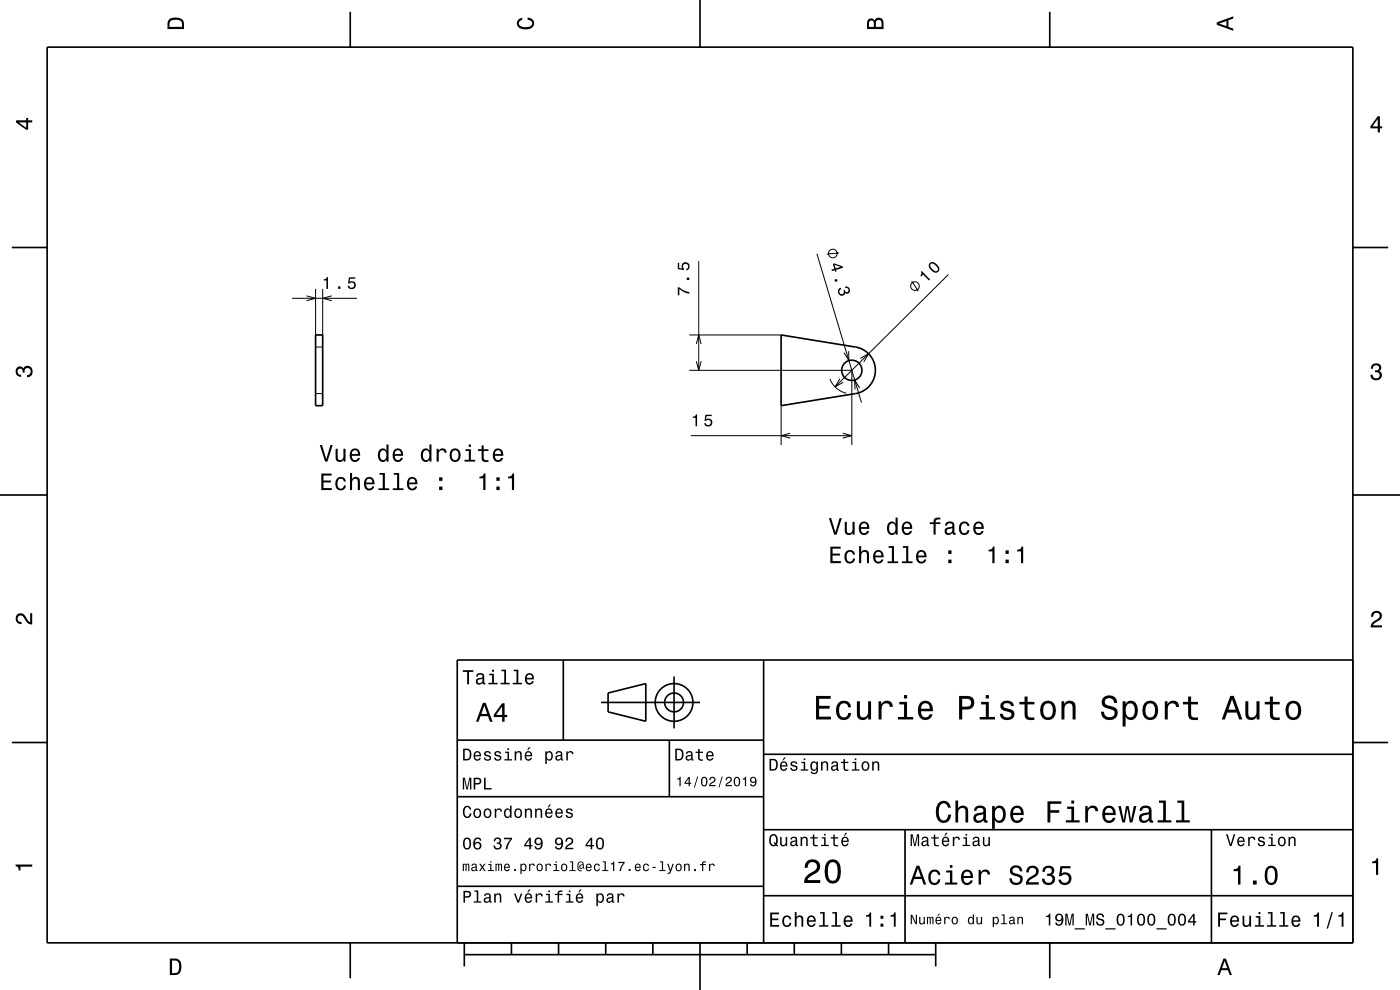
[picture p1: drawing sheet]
<svg xmlns="http://www.w3.org/2000/svg" width="297mm" height="210mm" viewBox="0 0 297 210" stroke-linecap="round" stroke-linejoin="round" font-family="sans-serif">
<g fill="none" stroke="#000" stroke-width=".21">
<path d="M148.2 55.4v23.2M173.3 53.8l9.5 31.6M177.9 53.7l-2.5 .2M193.4 59.6l1.4 2.2M201.2 58.2l-24 23.9M62 63.3h13.7M65 62.8l2 .5-2 .5M67 61.3v10.3M67 73.6h1.5M68.5 61.3v10.3M70.4 62.8l-1.9 .5 1.9 .5M146.2 78.6h34.5v15.8"/>
<path d="M146.2 71.1h19.5M147.7 76.6l.5 2 .5-2M147.7 73l.5-1.9 .5 1.9M180 74.5l.1 2-1.1-1.7M182.5 76l1.8-1-1.1 1.8M67 83.5h1.5M146.5 92.4h34.2M165.7 86.1v8.3M167.6 91.9l-1.9 .5 1.9 .5M176.1 80.4a5 5 0 0 0 3.4 3M178.2 80.3l-1 1.8 1.7-1M178.8 91.9l1.9 .5-1.9 .5"/>
<path d="M182.4 82.3l-1.1-1.7 .1 2"/>
<circle cx="176.7" cy="53.8" r=".92"/>
<circle cx="194.1" cy="60.7" r=".92"/>
</g>
<g fill="none" stroke="#000" stroke-width=".35">
<path d="M10 10h277v190h-277zM74.3 2.5v7.5M148.5 0v10M222.7 2.5v7.5M2.5 52.5h7.5M287 52.5h7.5M67 71.1h1.5v15h-1.5zM165.7 71.1l15.8 2.5a5 5 0 0 1 4.2 5 5 5 0 0 1-4.2 4.9l-15.8 2.6zM0 105h10M287 105h10M119.5 140v17M162 140v60"/>
<path d="M287 140h-190v60M2.5 157.5h7.5M97 157h65M127.5 149h21M129 147l8-2v8l-8-2zM142 157v12M143 143.5v11M287 157.5h7.5M97 169h65M162 176h125M162 160h125M192 176v24"/>
<path d="M257 176v24M97 188h65M162 190h125M74.3 200v7.5M98.5 202.5h100M98.5 200v5M108.5 200v2.5M118.5 200v2.5M128.5 200v2.5M138.5 200v2.5M148.5 200v10M158.5 200v2.5"/>
<path d="M168.5 200v2.5M178.5 200v2.5M188.5 200v2.5M198.5 200v5M222.7 200v7.5"/>
<circle cx="180.7" cy="78.6" r="2.15"/>
<circle cx="143" cy="149" r="2"/>
<circle cx="143" cy="149" r="4"/>
</g>
<g fill="#000">
<path d="M36 4a2.18 2.18 0 0 0-.5 2.2h3.5v-1.2a1.43 1.43 0 0 0-1.7-1.3zM36.3 4.4a2.15 2.15 0 0 1 2.2 .3l.1 1h-2.6v-1z" fill-rule="evenodd"/>
<path d="M109.9 4.2l.9-.4v.4a.7 .7 0 0 0-.7 .5 .7 .7 0 0 0 .3 .8 1.7 1.7 0 0 0 2.5-.5 .9 .9 0 0 0-1-.8v-.5a1.24 1.24 0 0 1 1.4 1.1 1.24 1.24 0 0 1-1 1.4 2.22 2.22 0 0 1-2.5-.7l-.2-.5z" fill-rule="evenodd"/>
<path d="M184.2 4.2l-.3 .7v1.3h3.5v-1.3a.98 .98 0 0 0-.7-1.1 .98 .98 0 0 0-1.2 .6 .84 .84 0 0 0-1.3-.2zM184.5 4.5a.54 .54 0 0 1 .6-.1 .54 .54 0 0 1 .3 .6v.7h-1zM185.9 4.4a.62 .62 0 0 1 .8-.1 .62 .62 0 0 1 .3 .6v.8h-1.2z" fill-rule="evenodd"/>
<path d="M258.1 4.7v.6l3.5 1.2v-.4l-1-.4v-1.4l1-.4v-.4zM258.6 5l1.6-.5v1z" fill-rule="evenodd"/>
<path d="M3.4 25.5v.5l2.1 1.5h.5v-1.5h.8v-.5h-.8v-.5h-.4v.5zM4 26h1.6v1.1z" fill-rule="evenodd"/>
<path d="M292.3 24.7l-1.6 2.1v.4h1.6v.9h.4v-.9h.5v-.4h-.5v-2.1zM292.3 25.2v1.6h-1.1z" fill-rule="evenodd"/>
<path d="M176.7 56l.3 1-.6 .2 .1 .3 .6-.2 .1 .4 .3-.1-.1-.4 1.4-.4-.1-.3-1.7-.6zM177 56.2l1.3 .4-1 .3zM177 59.3l.2 .5 .5-.2-.2-.4zM178 61.2a.83 .83 0 0 0 0 1.3 .83 .83 0 0 0 1.3-.4 .72 .72 0 0 0 1-.2 .72 .72 0 0 0-.4-1l-.7-.1 .1 .3a.44 .44 0 0 1 .6 .1 .44 .44 0 0 1 0 .6 .44 .44 0 0 1-.6 0l-.1-.3-.3 .1a.52 .52 0 0 1-.1 .7 .52 .52 0 0 1-.7-.1 .52 .52 0 0 1 .1-.8l.3-.1-.1-.3z" fill-rule="evenodd"/>
<path d="M195.5 57.5l-.1 .2a.55 .55 0 0 1-.2 .8l.2 .2 .4-.5 1.3 1.3 .2-.2zM197.2 55.8a1.44 1.44 0 0 0 1.5 2 .81 .81 0 0 0 .4-1.3l-.3-.4a1.08 1.08 0 0 0-1.6-.3zM197.5 56l.2-.1a1.71 1.71 0 0 1 1.3 1.3l-.4 .3a1.7 1.7 0 0 1-1.3-1.3z" fill-rule="evenodd"/>
<path d="M68.7 59.2v.3h.5v1.8h.4v-2.5h-.3a.55 .55 0 0 1-.6 .4zM71.7 60.7v.6h.5v-.6zM74 58.8l-.2 1.4h.3a.57 .57 0 0 1 .9-.2 .57 .57 0 0 1-.1 .9 .57 .57 0 0 1-.8-.3h-.3a.86 .86 0 0 0 1 .8 .86 .86 0 0 0 .6-1.2 .86 .86 0 0 0-1.2-.4l.1-.7h1.1v-.3z" fill-rule="evenodd"/>
<path d="M143.8 60.9v1.7h.3v-1.3a3.7 3.7 0 0 0 2.1 1v-.4a3.8 3.8 0 0 1-2.1-1zM145.7 58.9v.5h.5v-.5zM143.8 55.8v1.3l1.3 .2v-.3a.57 .57 0 0 1-.1-.9 .57 .57 0 0 1 .8 .1 .57 .57 0 0 1-.2 .8v.4a.86 .86 0 0 0 .7-1.1 .86 .86 0 0 0-1.1-.6 .86 .86 0 0 0-.4 1.3l-.7-.1v-1.1z" fill-rule="evenodd"/>
<path d="M291.1 77.4a1.08 1.08 0 0 1 1.4-.2 1.08 1.08 0 0 1 .4 1.2l-.3 .3a1.06 1.06 0 0 1 .5 1.3 1.06 1.06 0 0 1-1.2 .7 1.1 1.1 0 0 1-1.2-1.2h.5a.71 .71 0 0 0 1 .8 .71 .71 0 0 0 .1-1.3h-.6v-.4a.61 .61 0 0 0 .8-.3 .61 .61 0 0 0-.2-.8 .61 .61 0 0 0-.9 .2l-.1 .5h-.5z" fill-rule="evenodd"/>
<path d="M3.6 78a.86 .86 0 0 1 1.4 .2 1.06 1.06 0 0 1 1.2-.6 1.06 1.06 0 0 1 .7 1.2 1.1 1.1 0 0 1-1.2 1.2v-.4a.71 .71 0 0 0 .8-1 .71 .71 0 0 0-1.3-.1v.6h-.4a.61 .61 0 0 0-.3-.8 .61 .61 0 0 0-.8 .2 .61 .61 0 0 0 .2 .8l.6 .2v.4a1.15 1.15 0 0 1-1.2-.6 1.15 1.15 0 0 1 .3-1.3z" fill-rule="evenodd"/>
<path d="M67.8 94.4l1.2 3.5h.5l1.1-3.5h-.5l-.9 3-.9-3zM71.2 95.2v1.8a.89 .89 0 0 0 .6 1 .89 .89 0 0 0 1.1-.5v.4h.4v-2.7h-.4v1.6a.65 .65 0 0 1-.4 .7 .65 .65 0 0 1-.8-.3l-.1-2zM74.5 95.5a1.54 1.54 0 0 0 .8 2.5 1.06 1.06 0 0 0 1.1-.9h-.5l-.2 .4-.4 .1a.76 .76 0 0 1-.7-.9h1.8a1.16 1.16 0 0 0-.5-1.4 1.16 1.16 0 0 0-1.4 .2zM74.8 95.7a.66 .66 0 0 1 .8-.1 .66 .66 0 0 1 .4 .7h-1.4zM80.4 95.5a1.57 1.57 0 0 0 .8 2.5l.5-.1 .3-.4v.4h.4v-3.6h-.4v1.3a.89 .89 0 0 0-1.6-.1zM80.8 95.8a.62 .62 0 0 1 .7-.3 .62 .62 0 0 1 .4 .6 1.12 1.12 0 0 1-.6 1.5 1.19 1.19 0 0 1-.5-1.8zM83.6 95.5a1.54 1.54 0 0 0 .8 2.5 1.06 1.06 0 0 0 1.1-.9h-.5l-.2 .4-.4 .1a.76 .76 0 0 1-.7-.9h1.8a1.16 1.16 0 0 0-.5-1.4 1.16 1.16 0 0 0-1.4 .2zM83.9 95.7a.66 .66 0 0 1 .8-.1 .66 .66 0 0 1 .4 .7h-1.4zM89.6 95.5a1.58 1.58 0 0 0 .7 2.5l.5-.1 .3-.4v.4h.4v-3.6h-.4v1.3a.89 .89 0 0 0-1.5-.1zM89.9 95.8a.62 .62 0 0 1 .7-.3 .62 .62 0 0 1 .4 .6 1.12 1.12 0 0 1-.6 1.5 1.19 1.19 0 0 1-.5-1.8zM92.6 95.2v2.7h.5v-1.5a.67 .67 0 0 1 .3-.8 .67 .67 0 0 1 .9 .2v.2h.4a.89 .89 0 0 0-.6-.9 .89 .89 0 0 0-1.1 .5v-.4zM95.7 95.5a1.53 1.53 0 0 0 .8 2.5 1.48 1.48 0 0 0 1.2-1.4 1.48 1.48 0 0 0-1.2-1.5l-.4 .1zM96 95.8a.67 .67 0 0 1 .7-.3 .67 .67 0 0 1 .5 .6 1.11 1.11 0 0 1-.7 1.5 1.17 1.17 0 0 1-.5-1.8zM98.8 95.3v.4h.6v1.8h-.9v.4h2.3v-.4h-.9v-2.2zM99.4 94.3v.5h.5v-.5zM102.2 94.5v.8h-.8v.4h.8v1.8a1.05 1.05 0 0 0 1.4 .5v-.4a.68 .68 0 0 1-1-.4v-1.5h1v-.4h-1v-.8zM104.8 95.5a1.54 1.54 0 0 0 .8 2.5 1.06 1.06 0 0 0 1.1-.9h-.4l-.2 .4-.4 .1a.76 .76 0 0 1-.7-.9h1.8a1.16 1.16 0 0 0-.5-1.4 1.16 1.16 0 0 0-1.5 .2zM105.2 95.7a.66 .66 0 0 1 .8-.1 .66 .66 0 0 1 .3 .7h-1.3z" fill-rule="evenodd"/>
<path d="M147 88.4v.2h.5v1.8h.4v-2.5h-.3a.55 .55 0 0 1-.6 .5zM149.7 88l-.2 1.3h.3a.57 .57 0 0 1 .8-.2 .57 .57 0 0 1 0 .9 .57 .57 0 0 1-.9-.2h-.3a.86 .86 0 0 0 1.1 .7 .86 .86 0 0 0 .5-1.2 .86 .86 0 0 0-1.2-.4l.1-.6h1.1v-.3z" fill-rule="evenodd"/>
<path d="M68.2 100.5v3.5h2.2v-.5h-1.8v-1.2h1.6v-.4h-1.6v-1h1.7v-.4zM71.4 101.5a1.53 1.53 0 0 0 .9 2.6 1.07 1.07 0 0 0 1.1-1.1h-.4a.67 .67 0 0 1-.7 .7 .67 .67 0 0 1-.7-.6 1.11 1.11 0 0 1 .7-1.6 .6 .6 0 0 1 .6 .6h.5a1.09 1.09 0 0 0-.8-.9 1.09 1.09 0 0 0-1.2 .3zM74.2 100.3v3.7h.5v-1.6a.64 .64 0 0 1 .4-.8 .64 .64 0 0 1 .8 .4v2h.5v-1.8a.88 .88 0 0 0-.7-1 .88 .88 0 0 0-1 .4v-1.3zM77.5 101.5a1.54 1.54 0 0 0 .8 2.6 1.06 1.06 0 0 0 1.1-.9h-.4l-.3 .3-.3 .2a.76 .76 0 0 1-.7-1h1.7a1.16 1.16 0 0 0-.4-1.3 1.16 1.16 0 0 0-1.5 .1zM77.9 101.8a.66 .66 0 0 1 .8-.2 .66 .66 0 0 1 .3 .8h-1.3zM80.5 100.3v.4h.7v2.9h-.9v.4h2.3v-.4h-1v-3.3zM83.5 100.3v.4h.7v2.9h-.9v.4h2.3v-.4h-.9v-3.3zM86.6 101.5a1.54 1.54 0 0 0 .8 2.6 1.06 1.06 0 0 0 1.1-.9h-.4l-.3 .3-.3 .2a.76 .76 0 0 1-.7-1h1.8a1.16 1.16 0 0 0-.5-1.3 1.16 1.16 0 0 0-1.5 .1zM87 101.8a.66 .66 0 0 1 .8-.2 .66 .66 0 0 1 .3 .8h-1.3zM93.2 103.2v.8h.7v-.8zM93.2 101.2v.8h.7v-.8z" fill-rule="evenodd"/>
<path d="M101.7 101.1v.4h.8v2.5h.5v-3.6h-.4a.77 .77 0 0 1-.9 .7zM105.3 103.2v.8h.7v-.8zM105.3 101.2v.8h.7v-.8zM107.8 101.1v.4h.8v2.5h.5v-3.6h-.4a.77 .77 0 0 1-.9 .7z" fill-rule="evenodd"/>
<path d="M176.2 116v3.5h2.2v-.5h-1.8v-1.2h1.6v-.4h-1.6v-1h1.7v-.4zM179.4 117a1.53 1.53 0 0 0 .9 2.6 1.06 1.06 0 0 0 1.1-1.1h-.4a.67 .67 0 0 1-.7 .7 .67 .67 0 0 1-.7-.6 1.11 1.11 0 0 1 .7-1.6 .59 .59 0 0 1 .6 .6h.5a1.09 1.09 0 0 0-.8-.9 1.09 1.09 0 0 0-1.2 .3zM182.3 115.8v3.7h.4v-1.6a.63 .63 0 0 1 .4-.8 .63 .63 0 0 1 .8 .4v2h.5v-1.8a.88 .88 0 0 0-.6-1 .88 .88 0 0 0-1.1 .4v-1.3zM185.5 117a1.54 1.54 0 0 0 .8 2.6 1.07 1.07 0 0 0 1.1-.9h-.4l-.3 .3-.3 .2a.76 .76 0 0 1-.7-1h1.8a1.17 1.17 0 0 0-.5-1.3 1.17 1.17 0 0 0-1.5 .1zM185.9 117.3a.66 .66 0 0 1 .8-.2 .66 .66 0 0 1 .3 .8h-1.3zM188.5 115.8v.4h.7v2.9h-.9v.4h2.3v-.4h-1v-3.3zM191.5 115.8v.4h.7v2.9h-.9v.4h2.3v-.4h-.9v-3.3zM194.6 117a1.54 1.54 0 0 0 .8 2.6 1.07 1.07 0 0 0 1.1-.9h-.4l-.2 .3-.4 .2a.76 .76 0 0 1-.7-1h1.8a1.17 1.17 0 0 0-.5-1.3 1.17 1.17 0 0 0-1.5 .1zM195 117.3a.66 .66 0 0 1 .8-.2 .66 .66 0 0 1 .3 .8h-1.3zM201.2 118.7v.8h.7v-.8zM201.2 116.7v.8h.7v-.8z" fill-rule="evenodd"/>
<path d="M175.8 109.9l1.2 3.5h.5l1.1-3.5h-.5l-.9 3-.9-3zM179.2 110.7v1.8a.89 .89 0 0 0 .6 1 .89 .89 0 0 0 1.1-.5v.4h.4v-2.7h-.4v1.6a.65 .65 0 0 1-.4 .7 .65 .65 0 0 1-.8-.3l-.1-2zM182.5 111a1.54 1.54 0 0 0 .8 2.5 1.07 1.07 0 0 0 1.1-.9h-.5l-.2 .4-.4 .1a.76 .76 0 0 1-.7-.9h1.8a1.16 1.16 0 0 0-.5-1.4 1.16 1.16 0 0 0-1.4 .2zM182.8 111.2a.66 .66 0 0 1 .8-.1 .66 .66 0 0 1 .4 .7h-1.4zM188.5 111a1.57 1.57 0 0 0 .7 2.5l.5-.1 .3-.4v.4h.4v-3.6h-.4v1.3a.89 .89 0 0 0-1.5-.1zM188.8 111.3a.62 .62 0 0 1 .7-.3 .62 .62 0 0 1 .4 .6 1.12 1.12 0 0 1-.6 1.5 1.19 1.19 0 0 1-.5-1.8zM191.6 111a1.55 1.55 0 0 0 .8 2.5 1.07 1.07 0 0 0 1.1-.9h-.5l-.2 .4-.4 .1a.76 .76 0 0 1-.7-.9h1.8a1.17 1.17 0 0 0-.5-1.4 1.17 1.17 0 0 0-1.4 .2zM191.9 111.2a.66 .66 0 0 1 .8-.1 .66 .66 0 0 1 .4 .7h-1.4zM197.2 110.8v.4h.8v2.2h.5v-2.2h1v-.4h-1v-.4l.3-.2h.7v-.4a1.04 1.04 0 0 0-1.5 .7v.3zM200.8 110.8l-.3 .7h.4a.55 .55 0 0 1 .7-.5 .55 .55 0 0 1 .3 .7l-.2 .1a1 1 0 0 0-1 .2 1 1 0 0 0-.3 1 .93 .93 0 0 0 1.7 .1l.1 .3h.5v-.3l-.2-.1v-1.6a1.02 1.02 0 0 0-.7-.8 1.02 1.02 0 0 0-1 .2zM200.9 112.4l1.1-.4a.77 .77 0 0 1-.2 .9 .77 .77 0 0 1-.9 .1zM203.7 111a1.53 1.53 0 0 0 .9 2.5 1.07 1.07 0 0 0 1.1-1.1h-.5a.67 .67 0 0 1-.6 .7 .67 .67 0 0 1-.7-.6 1.11 1.11 0 0 1 .7-1.5 .59 .59 0 0 1 .6 .6h.5a1.09 1.09 0 0 0-.8-1 1.09 1.09 0 0 0-1.2 .4zM206.8 111a1.55 1.55 0 0 0 .8 2.5 1.07 1.07 0 0 0 1.1-.9h-.5l-.2 .4-.4 .1a.76 .76 0 0 1-.7-.9h1.8a1.17 1.17 0 0 0-.5-1.4 1.17 1.17 0 0 0-1.4 .2zM207.1 111.2a.66 .66 0 0 1 .8-.1 .66 .66 0 0 1 .3 .7h-1.3z" fill-rule="evenodd"/>
<path d="M209.7 116.6v.4h.8v2.5h.5v-3.6h-.4a.77 .77 0 0 1-.9 .7zM213.3 118.7v.8h.7v-.8zM213.3 116.7v.8h.7v-.8zM215.8 116.6v.4h.8v2.5h.5v-3.6h-.4a.78 .78 0 0 1-.9 .7z" fill-rule="evenodd"/>
<path d="M3.6 130.4a1.22 1.22 0 0 1 2 .7l.4 .6 .4 .3v-1.9h.4v2.4a1.8 1.8 0 0 1-1.7-1.4 .71 .71 0 0 0-.9-.5 .71 .71 0 0 0-.5 .8 .71 .71 0 0 0 .9 .5v.5a1.18 1.18 0 0 1-1.2-.7 1.18 1.18 0 0 1 .2-1.3z" fill-rule="evenodd"/>
<path d="M291.2 129.9a1.18 1.18 0 0 1 1.9 .3 1.18 1.18 0 0 1-1 1.7l-.5 .3-.3 .5h1.9v.4h-2.4a1.8 1.8 0 0 1 1.4-1.8 .71 .71 0 0 0 .5-.8 .71 .71 0 0 0-.9-.5 .71 .71 0 0 0-.5 .8h-.4z" fill-rule="evenodd"/>
<path d="M98.2 158.8v2.5h.9a1.37 1.37 0 0 0 .7-2.2 1.56 1.56 0 0 0-1.6-.3zM98.6 159.1a.98 .98 0 0 1 1.1 .7 .98 .98 0 0 1-.6 1.2h-.5zM100.7 159.6a1.04 1.04 0 0 0-.2 1.2 1.04 1.04 0 0 0 1 .5l.5-.5h-.3l-.4 .3a.54 .54 0 0 1-.5-.7h1.3a.83 .83 0 0 0-.4-.9 .83 .83 0 0 0-1 .1zM100.9 159.7l.2-.1a.47 .47 0 0 1 .5 .1 .47 .47 0 0 1 .1 .5h-.9zM102.9 159.5l-.2 .1a.69 .69 0 0 0 .9 .9l.2 .1a.43 .43 0 0 1-.4 .5 .43 .43 0 0 1-.4-.4h-.3a.74 .74 0 0 0 .9 .7 .74 .74 0 0 0 .5-1l-1-.4a.38 .38 0 0 1 .3-.5 .38 .38 0 0 1 .4 .4h.3a.78 .78 0 0 0-1.2-.4zM105.1 159.5l-.2 .1a.69 .69 0 0 0 .9 .9l.2 .1a.43 .43 0 0 1-.4 .5 .43 .43 0 0 1-.5-.4h-.3a.74 .74 0 0 0 .9 .7 .74 .74 0 0 0 .5-1l-.9-.4a.38 .38 0 0 1 .3-.5 .38 .38 0 0 1 .4 .4h.3a.77 .77 0 0 0-1.2-.4zM107.2 159.4v.3h.5v1.3h-.7v.3h1.6v-.3h-.6v-1.6zM107.7 158.7v.4h.3v-.4zM109.2 159.4v1.9h.3v-1.1a.45 .45 0 0 1 .4-.6 .45 .45 0 0 1 .5 .5v1.2h.3v-1.3a.63 .63 0 0 0-.5-.7 .63 .63 0 0 0-.7 .4v-.3zM112.2 158.5l-.4 .6h.3l.5-.6zM111.5 159.6a1.04 1.04 0 0 0-.2 1.2 1.04 1.04 0 0 0 1.1 .5l.5-.5h-.3l-.5 .3a.54 .54 0 0 1-.5-.7h1.3a.83 .83 0 0 0-.4-.9 .83 .83 0 0 0-1 .1zM111.8 159.7l.1-.1a.48 .48 0 0 1 .5 .1 .48 .48 0 0 1 .2 .5h-1zM115.7 159.4v2.7h.3v-1.1a.66 .66 0 0 0 .7 .4 .66 .66 0 0 0 .5-.6 .91 .91 0 0 0 0-1.1 .91 .91 0 0 0-1-.3l-.2 .3v-.3zM116.1 159.8a.45 .45 0 0 1 .5-.2 .45 .45 0 0 1 .3 .4 .65 .65 0 0 1 .1 .8 .65 .65 0 0 1-.7 .2 .98 .98 0 0 1-.2-1.2zM118.1 159.5l-.2 .4h.3a.39 .39 0 0 1 .4-.3 .39 .39 0 0 1 .3 .5h-.1a.65 .65 0 0 0-1 .4 .65 .65 0 0 0 .6 .9l.6-.3 .1 .2h.4v-.2l-.2-.1v-1.1a.72 .72 0 0 0-.5-.6 .72 .72 0 0 0-.7 .2zM118.2 160.6l.8-.3a.55 .55 0 0 1-.2 .7 .55 .55 0 0 1-.6 0zM120.1 159.4v1.9h.4v-1.1a.47 .47 0 0 1 .2-.6 .47 .47 0 0 1 .6 .2v.2h.4a.64 .64 0 0 0-.5-.7 .64 .64 0 0 0-.8 .4v-.3z" fill-rule="evenodd"/>
<path d="M98.2 142.2v.3h.9v2.7h.4v-2.7h.9v-.3zM101.3 143l-.3 .5h.4a.47 .47 0 0 1 .5-.4 .47 .47 0 0 1 .4 .6l-.2 .1a.84 .84 0 0 0-1 .2 .84 .84 0 0 0 0 1.1 .9 .9 0 0 0 1.3-.2l.1 .2 .5 .1v-.3l-.3-.1v-1.3a.87 .87 0 0 0-1.4-.5zM101.4 144.3l.9-.3a.66 .66 0 0 1-.1 .7 .66 .66 0 0 1-.8 .1zM103.8 142.9v.3h.6v1.6h-.8v.4h2v-.4h-.8v-1.9zM104.4 142.1v.4h.4v-.4zM106.4 142.1v.3h.6v2.4h-.8v.4h1.9v-.4h-.7v-2.7zM109 142.1v.3h.6v2.4h-.8v.4h1.9v-.4h-.7v-2.7zM111.6 143.1a1.32 1.32 0 0 0 .7 2.1 .9 .9 0 0 0 .9-.7h-.3l-.2 .3-.4 .1a.65 .65 0 0 1-.6-.8h1.6a1 1 0 0 0-.4-1.2 1 1 0 0 0-1.3 .2zM111.9 143.3a.57 .57 0 0 1 .7-.1 .57 .57 0 0 1 .3 .6h-1.2z" fill-rule="evenodd"/>
<path d="M102.4 149.1l-1.4 4h.5l.4-1.2h1.6l.4 1.2h.6l-1.5-4zM102.7 149.7l.7 1.7h-1.3zM106.5 149.2l-1.7 2.4v.5h1.7v1h.5v-1h.6v-.5h-.6v-2.4zM106.5 149.9v1.7h-1.3z" fill-rule="evenodd"/>
<path d="M143.2 158.8v2.5h.9a1.37 1.37 0 0 0 .7-2.2 1.56 1.56 0 0 0-1.6-.3zM143.6 159.1a.98 .98 0 0 1 1.1 .7 .98 .98 0 0 1-.6 1.2h-.5zM145.7 159.5l-.2 .4h.3a.39 .39 0 0 1 .5-.3 .39 .39 0 0 1 .3 .5h-.2a.65 .65 0 0 0-.9 .4 .65 .65 0 0 0 .5 .9l.7-.3v.2h.4v-.2l-.1-.1-.1-1.1a.73 .73 0 0 0-.4-.6 .73 .73 0 0 0-.8 .2zM145.8 160.6l.8-.3a.55 .55 0 0 1-.1 .7 .55 .55 0 0 1-.7 0zM148.1 158.9v.5h-.5v.3h.5v1.3a.75 .75 0 0 0 1 .4v-.3a.48 .48 0 0 1-.7-.3v-1.1h.7v-.3h-.7v-.5zM150 159.6a1.04 1.04 0 0 0-.2 1.2 1.04 1.04 0 0 0 1.1 .5l.5-.5h-.4l-.4 .3a.54 .54 0 0 1-.5-.7h1.3a.83 .83 0 0 0-.4-.9 .83 .83 0 0 0-1 .1zM150.3 159.7l.1-.1a.48 .48 0 0 1 .5 .1 .48 .48 0 0 1 .2 .5h-1z" fill-rule="evenodd"/>
<path d="M173.1 147.6v5h3.2v-.6h-2.5v-1.7h2.2v-.6h-2.2v-1.5h2.4v-.6zM177.8 149.2a2.59 2.59 0 0 0 .5 3.4 1.58 1.58 0 0 0 2.3-1.4h-.6a.95 .95 0 0 1-.9 1 .95 .95 0 0 1-1-.9 1.59 1.59 0 0 1 .9-2.1 .85 .85 0 0 1 .9 .8h.7a1.56 1.56 0 0 0-1.1-1.3 1.56 1.56 0 0 0-1.7 .5zM181.8 148.8v2.5a1.27 1.27 0 0 0 .9 1.4 1.27 1.27 0 0 0 1.5-.7v.6h.6v-3.8h-.6v2.2a.92 .92 0 0 1-.6 1.1 .92 .92 0 0 1-1.2-.4v-2.9zM186.4 148.8v3.8h.6v-2.2a.95 .95 0 0 1 .5-1.1 .95 .95 0 0 1 1.2 .3l.1 .4h.6a1.28 1.28 0 0 0-1-1.4 1.28 1.28 0 0 0-1.4 .8v-.6zM190.8 148.9v.5h1v2.7h-1.3v.5h3.2v-.5h-1.3v-3.2zM191.8 147.4v.8h.6v-.8zM195.1 149.2a2.62 2.62 0 0 0 .5 3.4 1.57 1.57 0 0 0 2.2-1.1h-.6l-.3 .5-.5 .2a1.08 1.08 0 0 1-1-1.3h2.5a1.66 1.66 0 0 0-.7-2 1.66 1.66 0 0 0-2.1 .3zM195.6 149.5a.94 .94 0 0 1 1.2-.2 .94 .94 0 0 1 .5 1h-1.9zM203.5 147.6v5h.6v-2.1h.8a1.47 1.47 0 0 0 1.8-1.2 1.47 1.47 0 0 0-1.5-1.7zM204.1 148.2a1.6 1.6 0 0 1 1.8 .5 .86 .86 0 0 1 0 .9 .86 .86 0 0 1-.9 .3h-.9zM208.1 148.9v.5h1v2.7h-1.3v.5h3.3v-.5h-1.3v-3.2zM209.1 147.4v.8h.7v-.8zM212.6 148.9a1.08 1.08 0 0 0-.3 1.2 1.08 1.08 0 0 0 1 .7l1.1 .4a.57 .57 0 0 1 .2 .6 .57 .57 0 0 1-.5 .4 .96 .96 0 0 1-1.4-.8h-.6a1.6 1.6 0 0 0 1.3 1.4 1.6 1.6 0 0 0 1.7-.8 1.13 1.13 0 0 0-1-1.6l-1.1-.3-.2-.4a.87 .87 0 0 1 .9-.5 .87 .87 0 0 1 .8 .6h.6a1.41 1.41 0 0 0-2.1-1.1zM217.4 147.8v1.1h-1.1v.5h1.1v2.6l.2 .4 .4 .3h1.4v-.5a.97 .97 0 0 1-1.4-.5v-2.3h1.4v-.5h-1.4v-1.1zM221.1 149.2a2.56 2.56 0 0 0 .5 3.4 1.72 1.72 0 0 0 1.8-.2 1.72 1.72 0 0 0 .6-1.7 1.7 1.7 0 0 0-.9-1.9 1.7 1.7 0 0 0-2 .4zM221.6 149.6a.96 .96 0 0 1 1-.4 .96 .96 0 0 1 .7 .8 1.59 1.59 0 0 1-1 2.2 1.19 1.19 0 0 1-1-1.5zM225.2 148.8v3.8h.6v-2.2a.97 .97 0 0 1 .5-1.1 .97 .97 0 0 1 1.1 .2l.1 .7v2.4h.7v-2.5a1.27 1.27 0 0 0-.9-1.4 1.27 1.27 0 0 0-1.5 .6v-.5zM234.1 147.9a1.38 1.38 0 0 0-.3 1.5 1.38 1.38 0 0 0 1.3 .9 1.25 1.25 0 0 1 1.4 .9 1.15 1.15 0 0 1-1.3 .9 1.15 1.15 0 0 1-1-1.1h-.7a1.8 1.8 0 0 0 1.7 1.8 1.8 1.8 0 0 0 1.9-1.6 1.46 1.46 0 0 0-1.5-1.4l-.6-.2a.83 .83 0 0 1-.5-1.1 .83 .83 0 0 1 1.2-.3l.5 .5 .1 .4h.7a1.67 1.67 0 0 0-1-1.6 1.67 1.67 0 0 0-1.9 .4zM238.2 148.8v5.3h.6v-2.1a1.32 1.32 0 0 0 1.4 .7 1.32 1.32 0 0 0 1.1-1.1 2.43 2.43 0 0 0-.8-2.8 1.21 1.21 0 0 0-1.7 .5v-.5zM239.1 149.6a.9 .9 0 0 1 .9-.4 .9 .9 0 0 1 .7 .8 1.61 1.61 0 0 1-.9 2.2 1.18 1.18 0 0 1-1-1.5zM242.8 149.2a2.56 2.56 0 0 0 .5 3.4 1.72 1.72 0 0 0 1.8-.2 1.72 1.72 0 0 0 .6-1.7 1.7 1.7 0 0 0-.9-1.9 1.7 1.7 0 0 0-2 .4zM243.3 149.6a.96 .96 0 0 1 1-.4 .96 .96 0 0 1 .7 .8 1.59 1.59 0 0 1-1 2.2 1.19 1.19 0 0 1-1-1.5zM247.1 148.8v3.8h.6v-2.2a.95 .95 0 0 1 .5-1.1 .95 .95 0 0 1 1.2 .3l.1 .4h.6a1.28 1.28 0 0 0-1-1.4 1.28 1.28 0 0 0-1.4 .8v-.6zM252 147.8v1.1h-1v.5h1l.1 2.6 .2 .4 .4 .3h1.4v-.5a.97 .97 0 0 1-1.4-.5v-2.3h1.4v-.5h-1.4v-1.1zM261 147.6l-1.8 5h.6l.6-1.4h2l.5 1.4h.7l-1.9-5zM261.4 148.3l.7 2.2h-1.5zM264.2 148.8v2.5a1.27 1.27 0 0 0 .9 1.4 1.27 1.27 0 0 0 1.5-.7v.6h.6v-3.8h-.6v2.2a.92 .92 0 0 1-.6 1.1 .92 .92 0 0 1-1.1-.4l-.1-2.9zM269.4 147.8v1.1h-1.1v.5h1.1v2.6l.2 .4 .4 .3 .7 .1 .8-.1v-.5a.97 .97 0 0 1-1.4-.5l-.1-2.3h1.5v-.5h-1.5v-1.1zM273.1 149.2a2.56 2.56 0 0 0 .6 3.4 1.72 1.72 0 0 0 1.8-.2 1.72 1.72 0 0 0 .6-1.7 1.7 1.7 0 0 0-.9-1.9 1.7 1.7 0 0 0-2.1 .4zM273.6 149.6a.96 .96 0 0 1 1-.4 .96 .96 0 0 1 .7 .8 1.59 1.59 0 0 1-.9 2.2 1.19 1.19 0 0 1-1.1-1.5z" fill-rule="evenodd"/>
<path d="M98.2 165v2.5h.3v-2.3l.4 2.3h.3l.5-2.3v2.3h.3v-2.5h-.5l-.4 2.2-.5-2.2zM100.5 165v2.5h.3v-1.1a.96 .96 0 0 0 1.3-.7 .66 .66 0 0 0-.7-.7zM100.8 165.3h.5a.43 .43 0 0 1 .5 .4 .43 .43 0 0 1-.6 .4h-.4zM102.7 165v2.5h1.6v-.3h-1.3v-2.2z" fill-rule="evenodd"/>
<path d="M98.4 178a1.44 1.44 0 0 0 .7 2.2 1.45 1.45 0 0 0 .6-2.2 .79 .79 0 0 0-1.3 0zM98.8 178h.5a1.69 1.69 0 0 1 0 1.9h-.5a1.71 1.71 0 0 1 0-1.9zM100.8 177.8a1.72 1.72 0 0 0 .1 2.3 .83 .83 0 0 0 1.1-.2 .83 .83 0 0 0-.1-1.1 .83 .83 0 0 0-1.2 0 .74 .74 0 0 1 .6-.9l.3 .1 .2 .3h.3a.8 .8 0 0 0-.5-.6 .8 .8 0 0 0-.8 .1zM100.7 179.4a.55 .55 0 0 1 1.1 0 .55 .55 0 0 1-1.1 0zM105 177.8l-.3 .7h.4a.44 .44 0 0 1 .2-.6 .44 .44 0 0 1 .6 .2 .44 .44 0 0 1-.2 .6h-.3v.3a.52 .52 0 0 1 .6 .3 .52 .52 0 0 1-.3 .7 .52 .52 0 0 1-.6-.4l-.1-.2h-.3a.84 .84 0 0 0 1.1 .8 .84 .84 0 0 0 .4-1.3l-.2-.1a.72 .72 0 0 0 0-1.1 .72 .72 0 0 0-1 .1zM106.9 177.7v.3h1.4a3.7 3.7 0 0 0-1 2.2h.3a3.8 3.8 0 0 1 1-2.2v-.3zM112.3 177.7l-1.1 1.5v.3h1.1v.7h.3v-.7h.4v-.3h-.4v-1.5zM112.3 178.1v1.1h-.8zM113.6 177.9a.82 .82 0 0 0 0 1.2 .82 .82 0 0 0 1.2-.1 .73 .73 0 0 1-.6 .9l-.3-.1-.2-.3h-.3a.88 .88 0 0 0 1.1 .7 .88 .88 0 0 0 .6-1.1 1.01 1.01 0 0 0-.2-1.2 1.01 1.01 0 0 0-1.3 0zM113.7 178.5a.55 .55 0 0 1 1.1 0 .55 .55 0 0 1-1.1 0zM117.9 177.9a.82 .82 0 0 0 0 1.2 .82 .82 0 0 0 1.2-.1 .73 .73 0 0 1-.6 .9l-.3-.1-.1-.3h-.4a.88 .88 0 0 0 1.1 .7 .88 .88 0 0 0 .7-1.1 1.01 1.01 0 0 0-.3-1.2 1.01 1.01 0 0 0-1.3 0zM118.1 178.5a.53 .53 0 0 1 1 0 .53 .53 0 0 1-1 0zM120.2 177.9l-.3 .6h.4a.5 .5 0 0 1 .3-.6 .5 .5 0 0 1 .7 .4 .5 .5 0 0 1-.4 .6l-.2 .1a1.17 1.17 0 0 0-.8 1.2h1.7v-.4h-1.3l.6-.5a.83 .83 0 0 0 .6-1.2 .83 .83 0 0 0-1.3-.2zM125.3 177.7l-1.1 1.5v.3h1.1v.7h.3v-.7h.4v-.3h-.4v-1.5zM125.3 178.1v1.1h-.8zM126.6 178a1.44 1.44 0 0 0 .7 2.2 1.45 1.45 0 0 0 .6-2.2 .79 .79 0 0 0-1.3 0zM127 178h.5a1.71 1.71 0 0 1 0 1.9h-.5a1.69 1.69 0 0 1 0-1.9z" fill-rule="evenodd"/>
<path d="M98.4 171.2a1.45 1.45 0 0 0 .7 2.3 .94 .94 0 0 0 .9-1h-.3a.59 .59 0 0 1-.8 .7 1.31 1.31 0 0 1 .2-2l.3 .1 .2 .4h.4a.85 .85 0 0 0-.6-.8 .85 .85 0 0 0-1 .3zM100.6 171.7a1.04 1.04 0 0 0-.1 1.3 1.04 1.04 0 0 0 1.1 .5 1.04 1.04 0 0 0 .5-1.3 1.04 1.04 0 0 0-1.2-.7zM100.9 171.9a.48 .48 0 0 1 .5-.1 .48 .48 0 0 1 .3 .4 .66 .66 0 0 1 0 .7 .66 .66 0 0 1-.7 .3 .98 .98 0 0 1-.1-1.3zM102.8 171.7a1.04 1.04 0 0 0-.2 1.3 1.04 1.04 0 0 0 1.2 .5 1.04 1.04 0 0 0 .5-1.3 1.04 1.04 0 0 0-1.2-.7zM103 171.9a.48 .48 0 0 1 .5-.1 .48 .48 0 0 1 .4 .4 .66 .66 0 0 1 0 .7 .66 .66 0 0 1-.7 .3 .97 .97 0 0 1-.2-1.3zM105 171.5v2h.3v-1.1a.47 .47 0 0 1 .2-.6 .47 .47 0 0 1 .6 .2l.1 .1h.3a.64 .64 0 0 0-.5-.6 .64 .64 0 0 0-.7 .4v-.4zM107.1 171.7a1.06 1.06 0 0 0-.2 1.2 1.06 1.06 0 0 0 .9 .6l.4-.3v.3h.3v-2.6h-.3v.9a.63 .63 0 0 0-1.1-.1zM107.4 171.9a.44 .44 0 0 1 .4-.1 .44 .44 0 0 1 .4 .4 .65 .65 0 0 1 0 .7 .65 .65 0 0 1-.7 .3l-.2-.4zM109.3 171.7a1.04 1.04 0 0 0-.1 1.3 1.04 1.04 0 0 0 1.1 .5 1.04 1.04 0 0 0 .5-1.3 1.04 1.04 0 0 0-1.2-.7zM109.5 171.9a.48 .48 0 0 1 .6-.1 .48 .48 0 0 1 .3 .4 .66 .66 0 0 1 0 .7 .66 .66 0 0 1-.7 .3 .98 .98 0 0 1-.2-1.3zM111.4 171.5v2h.3v-1.1a.45 .45 0 0 1 .3-.7 .45 .45 0 0 1 .5 .6v1.2h.4v-1.3a.63 .63 0 0 0-.5-.7 .63 .63 0 0 0-.7 .3v-.3zM113.5 171.5v2h.3v-1.1a.45 .45 0 0 1 .3-.6 .45 .45 0 0 1 .6 .2v1.5h.3v-1.3a.63 .63 0 0 0-.4-.7 .63 .63 0 0 0-.8 .3v-.3zM116.5 170.7l-.3 .6h.2l.5-.6zM115.9 171.7a1.04 1.04 0 0 0-.2 1.2 1.04 1.04 0 0 0 1 .6l.5-.6h-.3l-.4 .4a.54 .54 0 0 1-.5-.7h1.2a.83 .83 0 0 0-.3-1 .83 .83 0 0 0-1 .1zM116.1 171.9l.2-.1a.47 .47 0 0 1 .4 .1 .47 .47 0 0 1 .2 .4h-.9zM118 171.7a1.04 1.04 0 0 0-.2 1.2 1.04 1.04 0 0 0 1.1 .6l.5-.6h-.3l-.5 .4a.53 .53 0 0 1-.5-.7h1.3a.83 .83 0 0 0-.3-1 .83 .83 0 0 0-1.1 .1zM118.3 171.9l.1-.1a.47 .47 0 0 1 .5 .1 .47 .47 0 0 1 .2 .4h-1zM120.2 171.6l-.1 .2a.69 .69 0 0 0 .8 .9l.3 .1a.43 .43 0 0 1-.4 .5 .43 .43 0 0 1-.5-.4h-.3a.74 .74 0 0 0 .9 .7 .74 .74 0 0 0 .5-1.1l-1-.3a.38 .38 0 0 1 .3-.5 .38 .38 0 0 1 .5 .3h.3a.77 .77 0 0 0-1.3-.4z" fill-rule="evenodd"/>
<path d="M143.7 165.1v.3h.4v1.4h.3v-2zM146.1 164.8l-.9 1.2v.3h.9v.5h.2v-.5h.3v-.3h-.3v-1.2zM146.1 165.2v.8h-.6zM147.9 164.7l-.7 2.3h.2l.7-2.3zM148.9 165a1.15 1.15 0 0 0 .5 1.8 1.16 1.16 0 0 0 .5-1.8 .63 .63 0 0 0-1 0zM149.2 165.1l.2-.1a.98 .98 0 0 1 0 1.6l-.2-.1-.2-.3v-.7zM150.7 164.9l-.2 .6h.2a.4 .4 0 0 1 .3-.5 .4 .4 0 0 1 .5 .3 .4 .4 0 0 1-.3 .5l-.1 .1a.95 .95 0 0 0-.7 .9h1.4v-.3h-1.1l.5-.4a.67 .67 0 0 0 .5-1 .67 .67 0 0 0-1-.2zM153.1 164.7l-.7 2.3h.2l.7-2.3zM154.1 164.9l-.2 .6h.3a.4 .4 0 0 1 .3-.5 .4 .4 0 0 1 .5 .3 .4 .4 0 0 1-.3 .5l-.2 .1a.93 .93 0 0 0-.6 .9h1.4v-.3h-1.1l.5-.4a.67 .67 0 0 0 .5-1 .67 .67 0 0 0-1.1-.2zM155.8 165a1.15 1.15 0 0 0 .5 1.8 1.16 1.16 0 0 0 .5-1.8 .63 .63 0 0 0-1 0zM156.1 165.1l.2-.1a.98 .98 0 0 1 0 1.6l-.2-.1-.2-.3v-.7zM157.6 165.1v.3h.4v1.4h.3v-2zM159.3 165a.66 .66 0 0 0 0 .9 .66 .66 0 0 0 .9 0 .58 .58 0 0 1-.5 .7l-.2-.1-.1-.2h-.3a.7 .7 0 0 0 .9 .5 .7 .7 0 0 0 .5-.8 .81 .81 0 0 0-.2-1 .81 .81 0 0 0-1 0zM159.4 165.4a.42 .42 0 0 1 .8 0 .42 .42 0 0 1-.8 0z" fill-rule="evenodd"/>
<path d="M163.2 161v2.5h.9a1.37 1.37 0 0 0 .7-2.2 1.58 1.58 0 0 0-1.6-.3zM163.6 161.3a.98 .98 0 0 1 1.1 .7 .98 .98 0 0 1-.6 1.2h-.5zM166.4 160.7l-.4 .6h.2l.5-.6zM165.7 161.7a1.04 1.04 0 0 0-.2 1.2 1.04 1.04 0 0 0 1 .6l.5-.6h-.3l-.4 .4a.54 .54 0 0 1-.5-.7h1.3a.83 .83 0 0 0-.4-1 .83 .83 0 0 0-1 .1zM165.9 161.9l.2-.1a.48 .48 0 0 1 .5 .1 .48 .48 0 0 1 .1 .4h-.9zM167.9 161.6l-.2 .2a.68 .68 0 0 0 .9 .9l.2 .1a.43 .43 0 0 1-.4 .5 .43 .43 0 0 1-.4-.4h-.3a.74 .74 0 0 0 .9 .7 .74 .74 0 0 0 .5-1.1l-1-.3a.38 .38 0 0 1 .3-.5 .38 .38 0 0 1 .4 .4l.3-.1a.78 .78 0 0 0-1.2-.4zM170 161.6v.3h.5v1.3h-.7v.3h1.7v-.3h-.7v-1.6zM170.5 160.9v.3h.3v-.3zM172.1 161.7a1.06 1.06 0 0 0-.2 1.2 1.06 1.06 0 0 0 .9 .6l.4-.3a.52 .52 0 0 1-.2 .7 .52 .52 0 0 1-.7-.3h-.3a.78 .78 0 0 0 .9 .6 .78 .78 0 0 0 .6-.8v-1.9h-.3v.4l-.2-.3a.64 .64 0 0 0-.9 .1zM172.4 161.9a.45 .45 0 0 1 .4-.1 .45 .45 0 0 1 .4 .4 .65 .65 0 0 1 0 .7 .65 .65 0 0 1-.7 .3l-.2-.4zM174.2 161.5v2h.3v-1.1a.45 .45 0 0 1 .3-.6 .45 .45 0 0 1 .5 .2l.1 1.5h.3v-1.3a.63 .63 0 0 0-.5-.7 .63 .63 0 0 0-.7 .3v-.3zM176.6 161.6l-.2 .5h.3a.39 .39 0 0 1 .4-.4 .39 .39 0 0 1 .3 .6h-.1a.65 .65 0 0 0-1 .4 .65 .65 0 0 0 .6 .8l.6-.3 .1 .2 .4 .1-.2-.4v-1a.73 .73 0 0 0-1.2-.5zM176.7 162.7l.8-.2a.55 .55 0 0 1-.2 .6 .55 .55 0 0 1-.6 .1zM178.9 161v.6h-.5v.3h.5l.1 1.3a.75 .75 0 0 0 1 .3v-.3a.48 .48 0 0 1-.7-.2v-1.1h.7v-.3h-.7v-.6zM180.8 161.6v.3h.5v1.3h-.6v.3h1.6v-.3h-.6v-1.6zM181.3 160.9v.3h.4v-.3zM183 161.7a1.04 1.04 0 0 0-.2 1.3 1.04 1.04 0 0 0 1.2 .5 1.04 1.04 0 0 0 .4-1.3 1.04 1.04 0 0 0-1.2-.7zM183.2 161.9a.48 .48 0 0 1 .5-.1 .48 .48 0 0 1 .4 .4 .66 .66 0 0 1 0 .7 .66 .66 0 0 1-.7 .3 .98 .98 0 0 1-.2-1.3zM185 161.5v2h.3v-1.1a.45 .45 0 0 1 .3-.6 .45 .45 0 0 1 .6 .2v1.5h.3v-1.3a.63 .63 0 0 0-.4-.7 .63 .63 0 0 0-.8 .3v-.3z" fill-rule="evenodd"/>
<path d="M163.4 177.2a1.45 1.45 0 0 0 .7 2.3l.5-.2 .3 .3 .2-.2-.3-.3a1.53 1.53 0 0 0-.5-2.2l-.6 .1zM163.8 177.3l.3-.1a1.21 1.21 0 0 1 .5 1.7l-.3-.3-.2 .2 .3 .3a.45 .45 0 0 1-.7-.1 1.62 1.62 0 0 1 .1-1.7zM165.5 177.5v1.3a.63 .63 0 0 0 .4 .7 .63 .63 0 0 0 .8-.3v.3h.3v-2h-.3v1.2a.46 .46 0 0 1-.3 .5 .46 .46 0 0 1-.6-.2v-1.5zM167.9 177.6l-.2 .5h.3a.39 .39 0 0 1 .5-.4 .39 .39 0 0 1 .2 .6h-.1a.65 .65 0 0 0-.9 .4 .65 .65 0 0 0 .5 .8l.6-.3 .1 .2 .4 .1v-.3h-.2v-1.1a.73 .73 0 0 0-1.2-.5zM168 178.7l.8-.2a.55 .55 0 0 1-.2 .6 .55 .55 0 0 1-.6 .1zM169.8 177.5v2h.4v-1.1a.45 .45 0 0 1 .2-.6 .45 .45 0 0 1 .6 .2v1.5h.3v-1.3a.63 .63 0 0 0-.4-.7 .63 .63 0 0 0-.8 .3v-.3zM172.4 177v.6h-.5v.3h.5l.1 1.3a.75 .75 0 0 0 1 .3v-.3a.49 .49 0 0 1-.7-.2v-1.1h.7v-.3h-.7v-.6zM174.3 177.6v.3h.5v1.3h-.6v.3h1.6v-.3h-.6v-1.6zM174.8 176.9v.3h.4v-.3zM176.8 177v.6h-.6v.3h.6v1.3a.74 .74 0 0 0 1 .3v-.3a.49 .49 0 0 1-.7-.2v-1.1h.7v-.3h-.7v-.6zM179.4 176.7l-.4 .6h.2l.5-.6zM178.7 177.7a1.04 1.04 0 0 0-.2 1.2 1.04 1.04 0 0 0 1 .6l.5-.6h-.3l-.4 .4a.54 .54 0 0 1-.5-.7h1.3a.83 .83 0 0 0-.4-1 .83 .83 0 0 0-1 .1zM178.9 177.9l.2-.1a.48 .48 0 0 1 .5 .1 .48 .48 0 0 1 .1 .4h-.9z" fill-rule="evenodd"/>
<path d="M193.2 177v2.5h.3v-2.3l.4 2.3h.3l.5-2.3v2.3h.3v-2.5h-.5l-.4 2.2-.5-2.2zM195.7 177.6l-.2 .5h.3a.39 .39 0 0 1 .5-.4 .39 .39 0 0 1 .3 .6h-.2a.65 .65 0 0 0-.9 .4 .65 .65 0 0 0 .5 .8l.7-.3v.2l.4 .1v-.3h-.1l-.1-1.1a.73 .73 0 0 0-1.2-.5zM195.8 178.7l.8-.2a.55 .55 0 0 1-.1 .6 .55 .55 0 0 1-.7 .1zM198.1 177v.6h-.5v.3h.5v1.3a.74 .74 0 0 0 1 .3v-.3a.49 .49 0 0 1-.7-.2v-1.1h.7v-.3h-.7v-.6zM200.7 176.7l-.4 .6h.3l.5-.6zM200 177.7a1.04 1.04 0 0 0-.2 1.2 1.04 1.04 0 0 0 1.1 .6l.5-.6h-.4l-.4 .4a.54 .54 0 0 1-.5-.7h1.3a.83 .83 0 0 0-.4-1 .83 .83 0 0 0-1 .1zM200.3 177.9l.1-.1a.48 .48 0 0 1 .5 .1 .48 .48 0 0 1 .2 .4h-1zM202.1 177.5v2h.3v-1.1a.47 .47 0 0 1 .3-.6 .47 .47 0 0 1 .6 .2v.1h.3a.64 .64 0 0 0-.4-.6 .64 .64 0 0 0-.8 .4v-.4zM204.3 177.6v.3h.5v1.3h-.6v.3h1.6v-.3h-.6v-1.6zM204.8 176.9v.3h.4v-.3zM206.6 177.6l-.2 .5h.3a.39 .39 0 0 1 .4-.4 .39 .39 0 0 1 .3 .6h-.1a.65 .65 0 0 0-1 .4 .65 .65 0 0 0 .6 .8l.6-.3 .1 .2 .4 .1v-.3h-.2v-1.1a.72 .72 0 0 0-.5-.6 .72 .72 0 0 0-.7 .1zM206.7 178.7l.8-.2a.55 .55 0 0 1-.2 .6 .55 .55 0 0 1-.6 .1zM208.5 177.5v1.3a.63 .63 0 0 0 .5 .7 .63 .63 0 0 0 .7-.3v.3h.3v-2h-.3v1.2a.46 .46 0 0 1-.3 .5 .46 .46 0 0 1-.6-.2v-1.5z" fill-rule="evenodd"/>
<path d="M199 170.5a3.6 3.6 0 0 0 0 3.5 1.59 1.59 0 0 0 1.8 .5 1.59 1.59 0 0 0 1-1.7h-.6a1.06 1.06 0 0 1-1.4 1.1 2.68 2.68 0 0 1 0-3.4 .92 .92 0 0 1 1.3 .8h.6a1.53 1.53 0 0 0-1-1.4 1.53 1.53 0 0 0-1.7 .6zM202.7 169.8v4.7h.6v-2a.82 .82 0 0 1 .5-1 .82 .82 0 0 1 1 .4v2.6h.6v-2.3a1.13 1.13 0 0 0-.8-1.3 1.13 1.13 0 0 0-1.3 .6v-1.7zM207 171.2l-.4 .8h.5a.71 .71 0 0 1 .9-.7 .71 .71 0 0 1 .5 1l-.3 .1a1.47 1.47 0 0 0-1.7 1.2 .94 .94 0 0 0 1 1l.6-.2 .6-.4 .1 .4 .7 .1v-.5h-.3v-2.1a1.31 1.31 0 0 0-2.2-.7zM207.2 173.1l1.4-.4a.99 .99 0 0 1-.3 1.1 .99 .99 0 0 1-1.1 .1l-.1-.4zM210.5 171v4.8h.5v-1.9a1.19 1.19 0 0 0 1.3 .7 1.19 1.19 0 0 0 1-1.1 1.94 1.94 0 0 0-1.3-2.6 1.06 1.06 0 0 0-1 .6v-.5zM211.3 171.7a.81 .81 0 0 1 .9-.3 .81 .81 0 0 1 .5 .7 1.45 1.45 0 0 1-.8 2 1.52 1.52 0 0 1-.6-2.4zM214.7 171.4a1.98 1.98 0 0 0 1 3.2 1.36 1.36 0 0 0 1.4-1.1h-.5l-.3 .4-.5 .2a.97 .97 0 0 1-.9-1.2h2.3a1.5 1.5 0 0 0-.6-1.8 1.5 1.5 0 0 0-1.9 .3zM215.1 171.6a.85 .85 0 0 1 1.1-.1 .85 .85 0 0 1 .4 .9h-1.7zM222.2 170v4.5h.6v-2.1h1.9v-.5h-1.9v-1.4h2.3v-.5zM226.4 171.1v.5h.9v2.4h-1.2v.5h2.9v-.5h-1.1v-2.9zM227.3 169.8v.7h.6v-.7zM230.2 171v3.5h.6v-2a.85 .85 0 0 1 .5-1 .85 .85 0 0 1 1 .3l.1 .3h.5a1.15 1.15 0 0 0-.8-1.2 1.15 1.15 0 0 0-1.4 .7v-.6zM234.2 171.4a1.98 1.98 0 0 0 1 3.2 1.36 1.36 0 0 0 1.4-1.1h-.5l-.3 .4-.5 .2a.97 .97 0 0 1-.9-1.2h2.3a1.5 1.5 0 0 0-.6-1.8 1.5 1.5 0 0 0-1.9 .3zM234.7 171.6a.85 .85 0 0 1 1-.1 .85 .85 0 0 1 .4 .9h-1.7zM237.2 171l.9 3.5h.5l.6-3 .5 3h.5l.9-3.5h-.6l-.5 2.9-.6-2.9h-.5l-.5 2.9-.6-2.9zM242.1 171.2l-.3 .3v.5h.5a.71 .71 0 0 1 .8-.7 .71 .71 0 0 1 .5 1l-.2 .1a1.46 1.46 0 0 0-1.8 1.2 .93 .93 0 0 0 1.1 1l.6-.2 .5-.4 .1 .4 .7 .1v-.5h-.3v-2.1a1.31 1.31 0 0 0-2.2-.7zM242.3 173.1l1.4-.4a.99 .99 0 0 1-.2 1.1 .99 .99 0 0 1-1.2 .1l-.1-.4zM245.9 169.8v.5h.9v3.7h-1.2v.5h2.9v-.5h-1.2v-4.2zM249.8 169.8v.5h.9v3.7h-1.2v.5h2.9v-.5h-1.2v-4.2z" fill-rule="evenodd"/>
<path d="M260.1 177l.8 2.5h.4l.8-2.5h-.4l-.6 2.1-.7-2.1zM262.7 177.7a1.04 1.04 0 0 0-.2 1.2 1.04 1.04 0 0 0 1 .6l.5-.6h-.3l-.4 .4a.54 .54 0 0 1-.5-.7h1.3a.83 .83 0 0 0-.4-1 .83 .83 0 0 0-1 .1zM262.9 177.9l.2-.1a.48 .48 0 0 1 .5 .1 .48 .48 0 0 1 .1 .4h-.9zM264.8 177.5v2h.3v-1.1a.47 .47 0 0 1 .3-.6 .47 .47 0 0 1 .6 .2v.1h.3a.64 .64 0 0 0-.5-.6 .64 .64 0 0 0-.7 .4v-.4zM267 177.6l-.1 .2a.69 .69 0 0 0 .9 .9l.2 .1a.43 .43 0 0 1-.4 .5 .43 .43 0 0 1-.5-.4h-.3a.74 .74 0 0 0 .9 .7 .74 .74 0 0 0 .5-1.1l-.9-.3a.38 .38 0 0 1 .3-.5 .38 .38 0 0 1 .4 .4l.3-.1a.78 .78 0 0 0-1.3-.4zM269.2 177.6v.3h.5v1.3h-.7v.3h1.6v-.3h-.6v-1.6zM269.7 176.9v.3h.3v-.3zM271.3 177.7a1.04 1.04 0 0 0-.1 1.3 1.04 1.04 0 0 0 1.1 .5 1.04 1.04 0 0 0 .5-1.3 1.04 1.04 0 0 0-1.2-.7zM271.5 177.9a.48 .48 0 0 1 .6-.1 .48 .48 0 0 1 .3 .4 .67 .67 0 0 1 0 .7 .67 .67 0 0 1-.7 .3 .98 .98 0 0 1-.2-1.3zM273.3 177.5v2h.4v-1.1a.45 .45 0 0 1 .3-.7 .45 .45 0 0 1 .5 .6v1.2h.4v-1.3a.63 .63 0 0 0-.5-.7 .63 .63 0 0 0-.7 .3v-.3z" fill-rule="evenodd"/>
<path d="M3.3 183.4h3.5v.4h-2.5v.9h-.3a.77 .77 0 0 0-.7-1z" fill-rule="evenodd"/>
<path d="M98.2 183.2v1.6h.2v-1.2l.2-.2 .2 .2v1.2h.2v-1.2l.2-.2 .1 .3v1.1h.3l-.1-1.5-.2-.1-.3 .2-.3-.2-.3 .2v-.2zM100.2 183.3l-.2 .4h.2a.31 .31 0 0 1 .4-.3 .31 .31 0 0 1 .2 .4 .61 .61 0 0 0-.7 .2 .61 .61 0 0 0 0 .7 .6 .6 0 0 0 .8-.1l.1 .1 .3 .1-.1-.2-.1-1a.58 .58 0 0 0-.3-.4 .58 .58 0 0 0-.6 .1zM100.3 184.2l.6-.2v.2a.34 .34 0 0 1-.3 .4 .34 .34 0 0 1-.4-.4zM101.7 183.2l.5 .8-.6 .8h.3l.4-.6 .4 .6h.3l-.5-.8 .5-.8h-.3l-.4 .6-.3-.6zM103.6 183.3v.2h.4v1.1h-.5v.2h1.3v-.2h-.6v-1.3zM104 182.7v.3h.3v-.3zM105.1 183.2v1.6h.2l.1-1.2 .2-.2 .1 .2v1.2h.2v-1.2l.2-.2 .2 .3v1.1h.2v-1.3l-.1-.3-.5 .2-.3-.2-.3 .2v-.2zM107.1 183.4a.83 .83 0 0 0-.2 .9 .83 .83 0 0 0 .9 .5l.4-.5-.8 .3-.2-.5h1v-.1a.64 .64 0 0 0-.4-.8 .64 .64 0 0 0-.7 .2zM107.3 183.5l.4-.1 .2 .5h-.7zM109.1 184.3v.5h.4v-.5zM110.4 183.2v2.2h.3v-.9a.53 .53 0 0 0 .5 .3 .53 .53 0 0 0 .5-.4 .73 .73 0 0 0-.1-.9 .73 .73 0 0 0-.8-.3l-.1 .3v-.3zM110.8 183.6l.1-.2a.56 .56 0 0 1 .5 .6 .56 .56 0 0 1-.5 .6l-.2-.3zM112.2 183.2v1.6h.3l.1-1.3 .4-.1 .2 .3h.3a.51 .51 0 0 0-.4-.5 .51 .51 0 0 0-.6 .3v-.3zM114 183.4a.83 .83 0 0 0-.1 1 .83 .83 0 0 0 .9 .4 .79 .79 0 0 0 .3-1.1 .79 .79 0 0 0-1.1-.3zM114.2 183.6l.1-.2a.56 .56 0 0 1 .6 .6 .56 .56 0 0 1-.6 .6l-.2-.3zM115.7 183.2v1.6h.3l.1-1.3 .4-.1 .2 .3h.2a.51 .51 0 0 0-.4-.5 .51 .51 0 0 0-.6 .3v-.3zM117.5 183.3v.2h.4v1.1h-.5v.2h1.3v-.2h-.6v-1.3zM117.9 182.7v.3h.2v-.3zM119.2 183.4a.83 .83 0 0 0-.1 1 .83 .83 0 0 0 .9 .4 .79 .79 0 0 0 .3-1.1 .79 .79 0 0 0-1.1-.3zM119.4 183.6l.1-.2a.56 .56 0 0 1 .6 .6 .56 .56 0 0 1-.6 .6l-.2-.3zM120.9 182.7v.2h.4v1.7h-.5v.2h1.3v-.2h-.5v-1.9zM122.8 182.9a1.51 1.51 0 0 0 .1 1.9h.6v-.2a.49 .49 0 0 1-.8-.4 .96 .96 0 0 1 .5-1.3l.3 .1 .1 .3a.65 .65 0 0 0-.6 .9l.2 .1 .5-.2 .2 .2v-.2a1.03 1.03 0 0 0-.9-1.4zM123.1 183.7l.5-.2-.1 .5-.4 .1zM124.4 183.4a.83 .83 0 0 0-.1 .9 .83 .83 0 0 0 .8 .5l.4-.5-.8 .3-.2-.5h1v-.1a.64 .64 0 0 0-.3-.8 .64 .64 0 0 0-.8 .2zM124.6 183.5l.5-.1 .2 .5h-.8zM126.2 183.4a.83 .83 0 0 0-.2 1 .83 .83 0 0 0 .9 .4l.4-.6h-.3l-.2 .4a.58 .58 0 0 1-.6-.6 .58 .58 0 0 1 .6-.6l.2 .3h.3a.62 .62 0 0 0-.5-.5 .62 .62 0 0 0-.6 .2zM127.9 182.7v.2h.4v1.7h-.6v.2h1.3v-.2h-.5v-1.9zM129.6 183.1v.3h.4v1.4h.3v-2zM131.2 182.8v.3h1l-.7 1.2-.1 .5h.3l.3-.9 .5-.8v-.3zM133.4 184.3v.5h.4v-.5zM134.8 183.4a.83 .83 0 0 0-.1 .9 .83 .83 0 0 0 .8 .5l.4-.5-.7 .3-.3-.5h1v-.1a.64 .64 0 0 0-.3-.8 .64 .64 0 0 0-.8 .2zM135 183.5l.5-.1 .2 .5h-.8zM136.6 183.4a.83 .83 0 0 0-.2 1 .83 .83 0 0 0 .9 .4l.4-.6h-.3l-.2 .4a.58 .58 0 0 1-.6-.6 .58 .58 0 0 1 .6-.6l.2 .3h.3a.63 .63 0 0 0-.5-.5 .63 .63 0 0 0-.6 .2zM138.4 183.9v.2h.7v-.2zM140 182.7v.2h.4v1.7h-.5v.2h1.3v-.2h-.5v-1.9zM141.5 183.2l.6 1.7-.1 .2h-.4v.3h.4l.2-.2 .8-2h-.3l-.5 1.3-.4-1.3zM143.5 183.4a.83 .83 0 0 0-.1 1 .83 .83 0 0 0 .9 .4 .79 .79 0 0 0 .3-1.1 .79 .79 0 0 0-1.1-.3zM143.7 183.6l.1-.2a.56 .56 0 0 1 .6 .6 .56 .56 0 0 1-.6 .6l-.2-.3zM145.1 183.2v1.6h.3v-1.1l.4-.3 .2 .2 .1 1.2h.2v-1a.51 .51 0 0 0-.3-.6 .51 .51 0 0 0-.6 .3v-.3zM147.2 184.3v.5h.4v-.5zM148.5 183.3v.2h.4v1.3h.3v-1.3h.6v-.2h-.6l.1-.3 .5-.1v-.2h-.3a.46 .46 0 0 0-.6 .6zM150.4 183.2v1.6h.3l.1-1.3 .4-.1 .2 .3h.2a.51 .51 0 0 0-.4-.5 .51 .51 0 0 0-.6 .3v-.3z" fill-rule="evenodd"/>
<path d="M98.3 189v2.5h.4v-1.1a.96 .96 0 0 0 1.2-.7 .67 .67 0 0 0-.7-.7zM98.7 189.3h.4a.43 .43 0 0 1 .5 .4 .43 .43 0 0 1-.5 .4h-.4zM100.6 188.9v.3h.5v2h-.6v.3h1.6v-.3h-.6v-2.3zM102.9 189.6l-.2 .5h.3a.39 .39 0 0 1 .5-.4 .39 .39 0 0 1 .2 .6h-.1a.65 .65 0 0 0-.9 .4 .65 .65 0 0 0 .5 .8l.6-.3 .1 .2 .4 .1v-.3h-.2v-1.1a.73 .73 0 0 0-1.2-.5zM103 190.7l.8-.2a.55 .55 0 0 1-.2 .6 .55 .55 0 0 1-.6 .1zM104.8 189.5v2h.4v-1.1a.45 .45 0 0 1 .2-.6 .45 .45 0 0 1 .6 .2v1.5h.3v-1.3a.63 .63 0 0 0-.4-.7 .63 .63 0 0 0-.8 .3v-.3zM109 189.5l.8 2h.3l.7-2h-.3l-.6 1.6-.5-1.6zM112.2 188.7l-.4 .6h.3l.5-.6zM111.5 189.7a1.04 1.04 0 0 0-.2 1.2 1.04 1.04 0 0 0 1.1 .6l.5-.6h-.3l-.5 .4a.54 .54 0 0 1-.5-.7h1.3a.83 .83 0 0 0-.4-1 .83 .83 0 0 0-1 .1zM111.8 189.9l.1-.1a.48 .48 0 0 1 .5 .1 .48 .48 0 0 1 .2 .4h-1zM113.6 189.5v2h.4v-1.1a.47 .47 0 0 1 .2-.6 .47 .47 0 0 1 .6 .2v.1h.4a.64 .64 0 0 0-.5-.6 .64 .64 0 0 0-.8 .4v-.4zM115.8 189.6v.3h.5v1.3h-.6v.3h1.6v-.3h-.6v-1.6zM116.3 188.9v.3h.4v-.3zM117.7 189.6v.3h.6v1.6h.3v-1.6h.7v-.3h-.7v-.3l.7-.1v-.3a.68 .68 0 0 0-.7 0 .68 .68 0 0 0-.3 .7zM120.2 189.6v.3h.5v1.3h-.7v.3h1.6v-.3h-.6v-1.6zM120.7 188.9v.3h.3v-.3zM123 188.7l-.3 .6h.2l.5-.6zM122.4 189.7a1.04 1.04 0 0 0-.2 1.2 1.04 1.04 0 0 0 1 .6l.5-.6h-.3l-.4 .4a.54 .54 0 0 1-.5-.7h1.2a.83 .83 0 0 0-.3-1 .83 .83 0 0 0-1 .1zM122.6 189.9l.2-.1a.48 .48 0 0 1 .5 .1 .48 .48 0 0 1 .1 .4h-.9zM126.5 189.5v2.7h.3v-1a.66 .66 0 0 0 .7 .3 .66 .66 0 0 0 .6-.6 .91 .91 0 0 0 0-1 .91 .91 0 0 0-1-.3l-.3 .2v-.3zM127 189.9a.45 .45 0 0 1 .5-.1 .45 .45 0 0 1 .3 .4v.3a.6 .6 0 0 1-.5 .8 .85 .85 0 0 1-.3-1.4zM128.9 189.6l-.2 .5h.3a.39 .39 0 0 1 .5-.4 .39 .39 0 0 1 .3 .6h-.2a.65 .65 0 0 0-.9 .4 .65 .65 0 0 0 .5 .8l.6-.3 .1 .2 .4 .1v-.3h-.2v-1.1a.73 .73 0 0 0-1.2-.5zM129 190.7l.8-.2a.55 .55 0 0 1-.1 .6 .55 .55 0 0 1-.7 .1zM131 189.5v2h.3v-1.1a.47 .47 0 0 1 .3-.6 .47 .47 0 0 1 .6 .2v.1h.3a.64 .64 0 0 0-.5-.6 .64 .64 0 0 0-.7 .4v-.4z" fill-rule="evenodd"/>
<path d="M163.4 193.6v3h1.9v-.4h-1.5v-1h1.3v-.4h-1.3v-.9h1.5v-.3zM166.2 194.5a1.31 1.31 0 0 0 .7 2.2 .9 .9 0 0 0 1-1h-.4a.57 .57 0 0 1-.5 .6 .57 .57 0 0 1-.6-.5 .81 .81 0 0 1-.1-.9 .81 .81 0 0 1 .9-.4l.3 .5h.4a.94 .94 0 0 0-.7-.8 .94 .94 0 0 0-1 .3zM168.6 193.5v3.1h.4v-1.4a.54 .54 0 0 1 .3-.6 .54 .54 0 0 1 .7 .3v1.7h.4v-1.6a.76 .76 0 0 0-.5-.8 .76 .76 0 0 0-.9 .4v-1.1zM171.4 194.5a1.32 1.32 0 0 0 .7 2.2 .91 .91 0 0 0 .9-.8h-.3l-.2 .3-.4 .1a.65 .65 0 0 1-.6-.8h1.6a1 1 0 0 0-.5-1.1 1 1 0 0 0-1.2 .1zM171.7 194.7a.57 .57 0 0 1 .7-.1 .57 .57 0 0 1 .3 .6h-1.2zM174 193.5v.3h.6v2.5h-.8v.3h1.9v-.3h-.7v-2.8zM176.6 193.5v.3h.6v2.5h-.8v.3h1.9v-.3h-.7v-2.8zM179.2 194.5a1.32 1.32 0 0 0 .7 2.2 .91 .91 0 0 0 .9-.8h-.3l-.2 .3-.4 .1a.65 .65 0 0 1-.5-.8h1.5a1 1 0 0 0-.4-1.1 1 1 0 0 0-1.3 .1zM179.5 194.7a.57 .57 0 0 1 .7-.1 .57 .57 0 0 1 .3 .6h-1.1z" fill-rule="evenodd"/>
<path d="M171.1 182.7l-.3 .6-.1 .8h.6a1.01 1.01 0 0 1 .8-1.2 1.01 1.01 0 0 1 1.2 .7 1.01 1.01 0 0 1-.7 1.2 2.57 2.57 0 0 0-2 2.5h3.4v-.6h-2.7a2.42 2.42 0 0 1 1.6-1.4 1.61 1.61 0 0 0 1-2.1 1.61 1.61 0 0 0-2.2-.8zM175.4 182.9a4.4 4.4 0 0 0 0 3.9 1.62 1.62 0 0 0 1.7 .6 1.62 1.62 0 0 0 1.2-1.4 3.3 3.3 0 0 0-.9-3.6l-.7-.1-.8 .1zM176.2 183l.5-.1 .4 .1a3.4 3.4 0 0 1 0 3.7l-.4 .2-.5-.2a3.4 3.4 0 0 1 0-3.7z" fill-rule="evenodd"/>
<path d="M183.7 194.1v.3h.7v2.2h.4v-3h-.3a.66 .66 0 0 1-.8 .5zM186.8 195.9v.7h.6v-.7zM186.8 194.3v.6h.6v-.6zM188.9 194.1v.3h.7v2.2h.4v-3h-.3a.66 .66 0 0 1-.8 .5z" fill-rule="evenodd"/>
<path d="M194.4 183.6l-1.4 4h.5l.4-1.1h1.6l.5 1.1h.5l-1.5-4zM194.7 184.2l.7 1.8h-1.3zM197.3 184.9a1.75 1.75 0 0 0 .9 2.9 1.21 1.21 0 0 0 1.3-1.3h-.5a.76 .76 0 0 1-.7 .8 .76 .76 0 0 1-.8-.7 1.28 1.28 0 0 1 .7-1.7 .68 .68 0 0 1 .8 .7h.5a1.25 1.25 0 0 0-.9-1.1 1.25 1.25 0 0 0-1.3 .4zM200.7 184.7v.4h.8v2.1h-1v.4h2.6v-.4h-1.1v-2.5zM201.5 183.5v.6h.5v-.6zM204.2 184.9a1.77 1.77 0 0 0 .9 2.9 1.21 1.21 0 0 0 1.3-1h-.5l-.3 .4-.4 .1a.87 .87 0 0 1-.8-1.1h2a1.33 1.33 0 0 0-.5-1.5 1.33 1.33 0 0 0-1.7 .2zM204.6 185.1a.75 .75 0 0 1 .9-.1 .75 .75 0 0 1 .4 .8h-1.5zM207.6 184.5v3.1h.5v-1.7a.76 .76 0 0 1 .4-.9 .76 .76 0 0 1 1 .2v.3h.5a1.02 1.02 0 0 0-.8-1 1.02 1.02 0 0 0-1.1 .6v-.6zM214.6 183.9a1.1 1.1 0 0 0-.3 1.2 1.1 1.1 0 0 0 1.1 .7 .88 .88 0 0 1 1 1 .96 .96 0 0 1-1.1 .4 .96 .96 0 0 1-.7-.9h-.5a1.41 1.41 0 0 0 1.6 1.4 1.41 1.41 0 0 0 1.2-1.7 2.87 2.87 0 0 0-1.9-.9 .75 .75 0 0 1 .5-1.1 .75 .75 0 0 1 .9 .8h.5a1.33 1.33 0 0 0-.8-1.2 1.33 1.33 0 0 0-1.5 .3zM218.1 184l-.3 .4-.1 .7h.5a.81 .81 0 0 1 .6-1 .81 .81 0 0 1 1 .6 .81 .81 0 0 1-.6 1 2.06 2.06 0 0 0-1.6 1.9h2.8v-.5h-2.2a1.95 1.95 0 0 1 1.3-1 1.31 1.31 0 0 0 .6-2 1.31 1.31 0 0 0-2-.1zM221.5 184l-.3 .4-.1 .5h.5a.73 .73 0 0 1 .9-.9 .73 .73 0 0 1 .4 1.2l-.8 .1v.5a.82 .82 0 0 1 1.1 .4 .82 .82 0 0 1-.3 1 .82 .82 0 0 1-1.1-.2l-.2-.6h-.6a1.36 1.36 0 0 0 1.7 1.3 1.36 1.36 0 0 0 1-1.8l-.5-.4a1.03 1.03 0 0 0 .4-1.3 1.03 1.03 0 0 0-1.2-.6zM225 183.7l-.4 2.2h.5a.9 .9 0 0 1 1.3-.3 .9 .9 0 0 1 .1 1.4 .9 .9 0 0 1-1.3-.1l-.1-.3h-.6a1.39 1.39 0 0 0 1.7 1.2 1.39 1.39 0 0 0 1.1-1.7 1.39 1.39 0 0 0-1.8-1l-.3 .2 .2-1.1h1.7v-.5z" fill-rule="evenodd"/>
<path d="M193.2 194v2h.2v-1.6l.8 1.6h.3v-2h-.2v1.7l-.8-1.7zM195 194.5v1a.51 .51 0 0 0 .4 .6 .51 .51 0 0 0 .6-.3v.2h.2v-1.5h-.3v1.1l-.4 .3-.2-.2v-1.2zM196.6 194.5v1.5h.3v-1.1l.2-.2 .1 .1v1.2h.2l.1-1.1 .2-.2 .1 .3v1h.2v-1.2l-.1-.3-.5 .2-.3-.3-.2 .3v-.2zM199.2 193.8l-.3 .5h.1l.4-.5zM198.6 194.7a.83 .83 0 0 0-.1 .9 .83 .83 0 0 0 .8 .5l.4-.5-.8 .2-.2-.5h1v-.1a.64 .64 0 0 0-.3-.7 .64 .64 0 0 0-.8 .2zM198.8 194.8l.4-.1 .2 .4h-.7zM200.3 194.5v1.5h.3l.1-1.2 .4-.1 .2 .3h.2a.51 .51 0 0 0-.4-.5 .51 .51 0 0 0-.6 .3v-.3zM202 194.7a.83 .83 0 0 0-.1 .9 .83 .83 0 0 0 .9 .4 .79 .79 0 0 0 .4-1.1 .79 .79 0 0 0-1.2-.2zM202.2 194.8l.2-.1a.56 .56 0 0 1 .6 .6 .56 .56 0 0 1-.6 .5l-.2-.3zM205.5 194.7a.85 .85 0 0 0-.2 .9 .85 .85 0 0 0 .8 .5l.3-.3v.2h.2v-2h-.2v.7l-.5-.3zM205.7 194.8l.1-.1a.56 .56 0 0 1 .6 .6 .56 .56 0 0 1-.6 .5l-.2-.3zM207.1 194.5v1a.51 .51 0 0 0 .4 .6 .51 .51 0 0 0 .6-.3v.2h.2v-1.5h-.2v1.1l-.4 .3-.3-.2v-1.2zM210.6 194.5v2.1h.3v-.8a.53 .53 0 0 0 .5 .3 .53 .53 0 0 0 .5-.5 .73 .73 0 0 0-.1-.8 .73 .73 0 0 0-.8-.3l-.1 .2v-.2zM211 194.8l.1-.1a.56 .56 0 0 1 .5 .6 .56 .56 0 0 1-.5 .5l-.2-.3zM212.5 194v.2h.4v1.6h-.6v.2h1.3v-.2h-.5v-1.8zM214.3 194.6l-.2 .4h.2a.31 .31 0 0 1 .4-.3 .31 .31 0 0 1 .2 .4h-.1a.52 .52 0 0 0-.7 .3 .52 .52 0 0 0 .4 .7l.5-.3 .1 .2 .3 .1-.2-.3v-.9a.58 .58 0 0 0-.9-.3zM214.4 195.4l.6-.1v.2a.34 .34 0 0 1-.3 .4 .34 .34 0 0 1-.4-.4zM215.8 194.5v1.5h.3v-1l.4-.3 .3 .2v1.1h.2v-1a.51 .51 0 0 0-.3-.5 .51 .51 0 0 0-.6 .2v-.2z" fill-rule="evenodd"/>
<path d="M221.9 194.3v.2h.6v1.8h.3v-2.5h-.2a.55 .55 0 0 1-.7 .5zM224.1 194a.82 .82 0 0 0-.1 1.2 .82 .82 0 0 0 1.2 0 .73 .73 0 0 1-.6 .9l-.3-.1-.1-.3h-.3a.88 .88 0 0 0 1 .6 .88 .88 0 0 0 .7-1 1.01 1.01 0 0 0-.3-1.2 1.01 1.01 0 0 0-1.2-.1zM224.2 194.6a.55 .55 0 0 1 1.1 0 .55 .55 0 0 1-1.1 0zM226 193.8v2.5h.3v-2.3l.4 2.3h.3l.5-2.3v2.3h.3v-2.5h-.4l-.5 2.2-.5-2.2zM228 196.9v.3h2.1v-.3zM230.3 193.8v2.5h.3v-2.3l.5 2.3h.3l.4-2.3v2.3h.3v-2.5h-.4l-.5 2.2-.4-2.2zM232.8 194a.69 .69 0 0 0-.2 .7 .69 .69 0 0 0 .7 .5h.3a.46 .46 0 0 1 .3 .7 .46 .46 0 0 1-.7 .1l-.4-.5h-.3a.86 .86 0 0 0 1.1 .9 .86 .86 0 0 0 .5-1.3l-.6-.2a.51 .51 0 0 1-.6-.5 .5 .5 0 0 1 .6-.4 .5 .5 0 0 1 .4 .6l.3-.1a.85 .85 0 0 0-.5-.7 .85 .85 0 0 0-.9 .2zM234.5 196.9v.3h2.2v-.3zM237.1 194.1a1.45 1.45 0 0 0 .6 2.3 1.46 1.46 0 0 0 .7-2.3 .79 .79 0 0 0-1.3 0zM237.5 194.2h.5a1.69 1.69 0 0 1 0 1.8h-.5a1.71 1.71 0 0 1 0-1.8zM239.3 194.3v.2h.5v1.8h.4v-2.5h-.3a.55 .55 0 0 1-.6 .5zM241.4 194.1a1.45 1.45 0 0 0 .7 2.3 1.45 1.45 0 0 0 .6-2.3 .79 .79 0 0 0-1.3 0zM241.8 194.2h.5a1.69 1.69 0 0 1 0 1.8h-.5a1.69 1.69 0 0 1 0-1.8zM243.6 194.1a1.45 1.45 0 0 0 .6 2.3 1.45 1.45 0 0 0 .7-2.3 .79 .79 0 0 0-1.3 0zM244 194.2h.5a1.69 1.69 0 0 1 0 1.8h-.5a1.71 1.71 0 0 1 0-1.8zM245.3 196.9v.3h2.2v-.3zM247.9 194.1a1.45 1.45 0 0 0 .7 2.3 1.45 1.45 0 0 0 .6-2.3 .79 .79 0 0 0-1.3 0zM248.3 194.2h.5a1.71 1.71 0 0 1 0 1.8h-.5a1.69 1.69 0 0 1 0-1.8zM250.1 194.1a1.45 1.45 0 0 0 .6 2.3 1.45 1.45 0 0 0 .7-2.3 .79 .79 0 0 0-1.3 0zM250.5 194.2h.5a1.69 1.69 0 0 1 0 1.8h-.5a1.69 1.69 0 0 1 0-1.8zM253.1 193.9l-1.1 1.5v.3h1.1v.6h.3v-.6h.4v-.3h-.4v-1.5zM253.1 194.3v1.1h-.8z" fill-rule="evenodd"/>
<path d="M258.4 193.6v3h.4v-1.4h1.3v-.4h-1.3v-.9h1.6v-.3zM261.2 194.5a1.32 1.32 0 0 0 .7 2.2 .91 .91 0 0 0 .9-.8h-.4l-.1 .3-.4 .1a.65 .65 0 0 1-.6-.8h1.6a1 1 0 0 0-.5-1.2 1 1 0 0 0-1.2 .2zM261.5 194.7a.57 .57 0 0 1 .7-.1 .57 .57 0 0 1 .3 .6h-1.2zM263.6 194.3v1.5a.76 .76 0 0 0 .5 .8 .76 .76 0 0 0 .9-.4v.4h.4v-2.3h-.4v1.3a.55 .55 0 0 1-.3 .7 .55 .55 0 0 1-.7-.3v-1.7zM266.4 194.3v.4h.6v1.6h-.8v.3h2v-.3h-.8v-2zM267 193.5v.4h.4v-.4zM269 193.5v.3h.6v2.5h-.8v.3h1.9v-.3h-.7v-2.8zM271.6 193.5v.3h.6v2.5h-.8v.3h1.9v-.3h-.7v-2.8zM274.2 194.5a1.32 1.32 0 0 0 .7 2.2 .91 .91 0 0 0 .9-.8h-.3l-.2 .3-.4 .1a.65 .65 0 0 1-.5-.8h1.5a1 1 0 0 0-.4-1.1 1 1 0 0 0-1.3 .1zM274.5 194.7a.57 .57 0 0 1 .7-.1 .57 .57 0 0 1 .3 .6h-1.1z" fill-rule="evenodd"/>
<path d="M261.7 184.4v.4h.9v2.8h.6v-4h-.4a.88 .88 0 0 1-1.1 .8zM265.8 186.8v.8h.8v-.8zM268.6 184.1a3.5 3.5 0 0 0 0 3.1 1.29 1.29 0 0 0 1.4 .5 1.29 1.29 0 0 0 1-1.1 2.64 2.64 0 0 0-.7-2.9l-.6-.1-.6 .1zM269.3 184.2h.8a2.72 2.72 0 0 1 0 3h-.8a2.7 2.7 0 0 1 0-3z" fill-rule="evenodd"/>
<path d="M278.7 194.1v.3h.7v2.2h.4v-3h-.3a.66 .66 0 0 1-.8 .5zM282.5 193.5l-1.1 3.5h.3l1.1-3.5zM283.9 194.1v.3h.7v2.2h.4v-3h-.3a.66 .66 0 0 1-.8 .5z" fill-rule="evenodd"/>
<path d="M291.1 182.7a.77 .77 0 0 0 .9-.6h.4v3.5h-.5v-2.5h-.8z" fill-rule="evenodd"/>
<path d="M36 203.3v3.5h1.2a1.42 1.42 0 0 0 1.3-1.7 1.38 1.38 0 0 0-1.3-1.8zM36.5 203.8h1a1.89 1.89 0 0 1 0 2.5l-1 .1z" fill-rule="evenodd"/>
<path d="M259.5 203.3l-1.2 3.5h.4l.4-1h1.4l.4 1h.4l-1.2-3.5zM259.8 203.8l.5 1.6h-1z" fill-rule="evenodd"/>
</g>
</svg>
